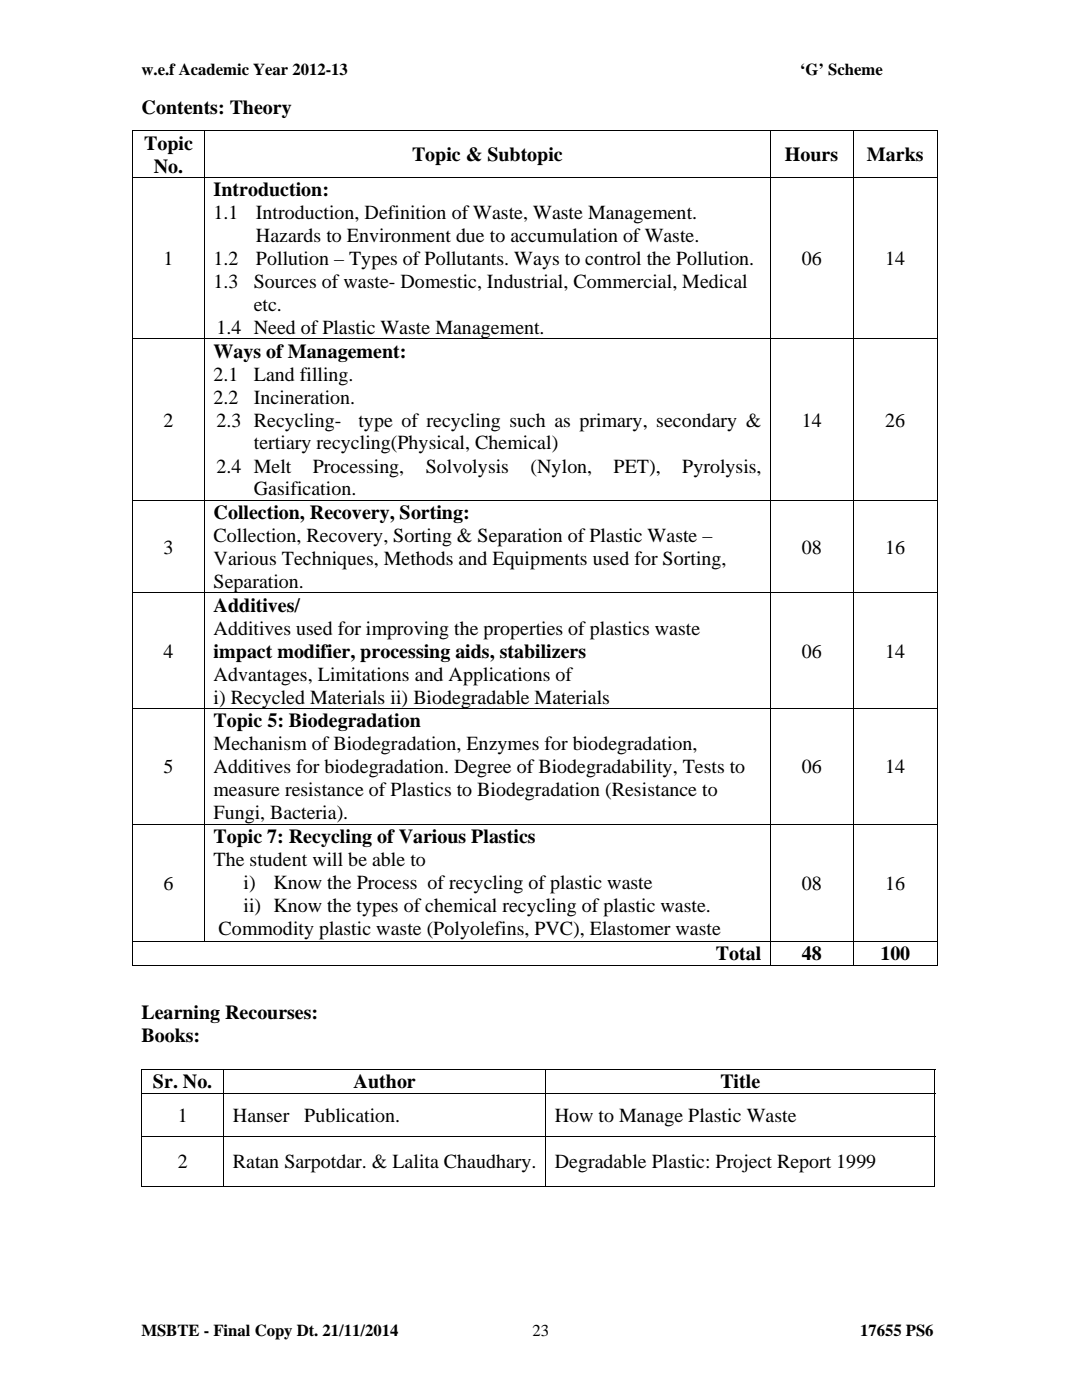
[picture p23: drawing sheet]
<svg xmlns="http://www.w3.org/2000/svg" width="216mm" height="279mm" viewBox="0 0 216 279" stroke-linecap="round" stroke-linejoin="round" font-family="sans-serif">
<defs><g id="words">
<g font-size="4">
<text x="28.2" y="22.8">Contents: Theory</text>
<text x="28.8" y="29.8">Topic</text>
<text x="30.7" y="34.4">No.</text>
<text x="82.2" y="32.2">Topic &amp; Subtopic</text>
<text x="156.6" y="32.2">Hours</text>
<text x="173" y="32.2">Marks</text>
<text x="42.6" y="39.2">Introduction:</text>
<text x="42.6" y="43.8">1.1</text>
<text x="51.1" y="43.8">Introduction, Definition of Waste, Waste Management.</text>
<text x="32.6" y="52.9">1</text>
<text x="42.6" y="52.9">1.2</text>
<text x="51.1" y="48.3">Hazards to Environment due to accumulation of Waste.</text>
<text x="51.1" y="52.9">Pollution – Types of Pollutants. Ways to control the Pollution.</text>
<text x="160" y="52.9">06</text>
<text x="176.7" y="52.9">14</text>
<text x="42.6" y="57.5">1.3</text>
<text x="50.7" y="57.5">Sources of waste- Domestic, Industrial, Commercial, Medical</text>
<text x="50.7" y="62.1">etc.</text>
<text x="42.6" y="71.4">Ways of Management:</text>
<text x="43.2" y="66.6">1.4 Need of Plastic Waste Management.</text>
<text x="42.6" y="76">2.1</text>
<text x="50.7" y="76">Land filling.</text>
<text x="42.6" y="80.6">2.2</text>
<text x="50.7" y="80.6">Incineration.</text>
<text x="32.6" y="85.1">2</text>
<text x="43.2" y="85.1">2.3 Recycling-</text>
<text x="50.7" y="89.7">tertiary recycling(Physical, Chemical)</text>
<text x="71.6" y="85.1">type of recycling such as primary, secondary &amp;</text>
<text x="160" y="85.1">14</text>
<text x="176.7" y="85.1">26</text>
<text x="43.2" y="94.3">2.4 Melt</text>
<text x="62.4" y="94.3">Processing,</text>
<text x="85" y="94.3">Solvolysis</text>
<text x="105.9" y="94.3">(Nylon,</text>
<text x="122.4" y="94.3">PET),</text>
<text x="136.2" y="94.3">Pyrolysis,</text>
<text x="50.7" y="98.9">Gasification.</text>
<text x="42.6" y="103.6">Collection, Recovery, Sorting:</text>
<text x="32.6" y="110.5">3</text>
<text x="42.6" y="108.2">Collection, Recovery, Sorting &amp; Separation of Plastic Waste –</text>
<text x="42.6" y="112.8">Various Techniques, Methods and Equipments used for Sorting,</text>
<text x="160" y="110.5">08</text>
<text x="176.7" y="110.5">16</text>
<text x="42.6" y="117.3">Separation.</text>
<text x="42.6" y="122.1">Additives/</text>
<text x="32.6" y="131.3">4</text>
<text x="42.6" y="126.7">Additives used for improving the properties of plastics waste</text>
<text x="42.6" y="131.3">impact modifier, processing aids, stabilizers</text>
<text x="160" y="131.3">06</text>
<text x="176.7" y="131.3">14</text>
<text x="42.6" y="135.8">Advantages, Limitations and Applications of</text>
<text x="42.6" y="140.4">i) Recycled Materials ii) Biodegradable Materials</text>
<text x="42.6" y="145.2">Topic 5: Biodegradation</text>
<text x="42.6" y="149.7">Mechanism of Biodegradation, Enzymes for biodegradation,</text>
<text x="32.6" y="154.3">5</text>
<text x="42.6" y="154.3">Additives for biodegradation. Degree of Biodegradability, Tests to</text>
<text x="160" y="154.3">06</text>
<text x="176.7" y="154.3">14</text>
<text x="42.6" y="158.9">measure resistance of Plastics to Biodegradation (Resistance to</text>
<text x="42.6" y="163.5">Fungi, Bacteria).</text>
<text x="42.6" y="168.3">Topic 7: Recycling of Various Plastics</text>
<text x="42.6" y="172.8">The student will be able to</text>
<text x="32.6" y="177.6">6</text>
<text x="48.6" y="177.4">i)</text>
<text x="54.6" y="177.4">Know the Process of recycling of plastic waste</text>
<text x="160" y="177.6">08</text>
<text x="176.7" y="177.6">16</text>
<text x="48.6" y="182">ii) Know the types of chemical recycling of plastic waste.</text>
<text x="43.6" y="186.6">Commodity plastic waste (Polyolefins, PVC), Elastomer waste</text>
<text x="142.8" y="191.7">Total</text>
<text x="160" y="191.7">48</text>
<text x="175.7" y="191.7">100</text>
<text x="28.2" y="203.3">Learning Recourses:</text>
<text x="28.2" y="207.9">Books:</text>
<text x="30.5" y="217.2">Sr. No.</text>
<text x="70.6" y="217.2">Author</text>
<text x="143.7" y="217.2">Title</text>
<text x="35.5" y="223.9">1</text>
<text x="46.5" y="223.9">Hanser</text>
<text x="60.7" y="223.9">Publication.</text>
<text x="110.7" y="223.9">How to Manage Plastic Waste</text>
<text x="35.5" y="233.2">2</text>
<text x="46.5" y="233.2">Ratan Sarpotdar. &amp; Lalita Chaudhary.</text>
<text x="110.7" y="233.2">Degradable Plastic: Project Report 1999</text>
</g>
<g font-size="3.3">
<text x="28.2" y="15">w.e.f Academic Year 2012-13</text>
<text x="159.7" y="15">‘G’ Scheme</text>
<text x="28.2" y="266.7">MSBTE - Final Copy Dt. 21/11/2014</text>
<text x="106.3" y="266.7">23</text>
<text x="171.6" y="266.7">17655 PS6</text>
</g>
</g></defs>
<path d="M26.4 26h.1v.1h-.1zM187 26h.2v.1h-.2zM187 192.6h.2v.1h-.2zM28.2 213.3h.1v.2h-.1zM186.5 213.3h.1v.2h-.1zM186.5 236.6h.1v.2h-.1z" fill="#000"/>
<g fill="none" stroke="#000" stroke-width=".2">
<path d="M26.4 26.1h160.8M26.4 35.4h160.8M26.4 26.1v9.2M26.4 35.5v32M40.8 26.1v9.2M40.8 35.5v32M153.7 26.1v9.2M153.7 35.5v32M170.2 26.1v9.2M170.2 35.5v32M187.1 26.1v9.2M187.1 35.5v32"/>
<path d="M26.4 67.6h160.8M26.4 67.7v32.1M40.8 67.7v32.1M153.7 67.7v32.1M170.2 67.7v32.1M187.1 67.7v32.1M26.4 99.9h160.8M26.4 99.9v18.4M40.8 99.9v18.4M153.7 99.9v18.4M170.2 99.9v18.4M187.1 99.9v18.4"/>
<path d="M26.4 118.3h160.8M26.4 118.4v22.9M40.8 118.4v22.9M153.7 118.4v22.9M170.2 118.4v22.9M187.1 118.4v22.9M26.4 141.4h160.8M26.4 141.5v22.9M40.8 141.5v22.9M153.7 141.5v22.9M170.2 141.5v22.9M187.1 141.5v22.9"/>
<path d="M26.4 164.5h160.8M26.4 164.5v23.3M40.8 164.5v23.3M153.7 164.5v23.3M170.2 164.5v23.3M187.1 164.5v23.3M26.4 187.9h160.8M26.4 192.7h127.2M26.4 188v4.7M153.7 188v4.7M153.8 192.7h16.4M170.2 188v4.7"/>
<path d="M170.3 192.7h16.7M187.1 188v4.7M28.2 213.4h158.4M28.2 218.2h158.4M28.2 213.5v4.6M28.2 218.3v8.5M44.7 213.5v4.6M44.7 218.3v8.5M108.9 213.5v4.6M108.9 218.3v8.5M186.6 213.5v4.6M186.6 218.3v8.5"/>
<path d="M28.2 226.8h158.4M28.2 236.7h16.4M28.2 226.9v9.9M44.7 226.9v9.9M44.7 236.7h64.1M108.9 226.9v9.9M109 236.7h77.5M186.6 226.9v9.9"/>
</g>
<use href="#words"/>
</svg>
